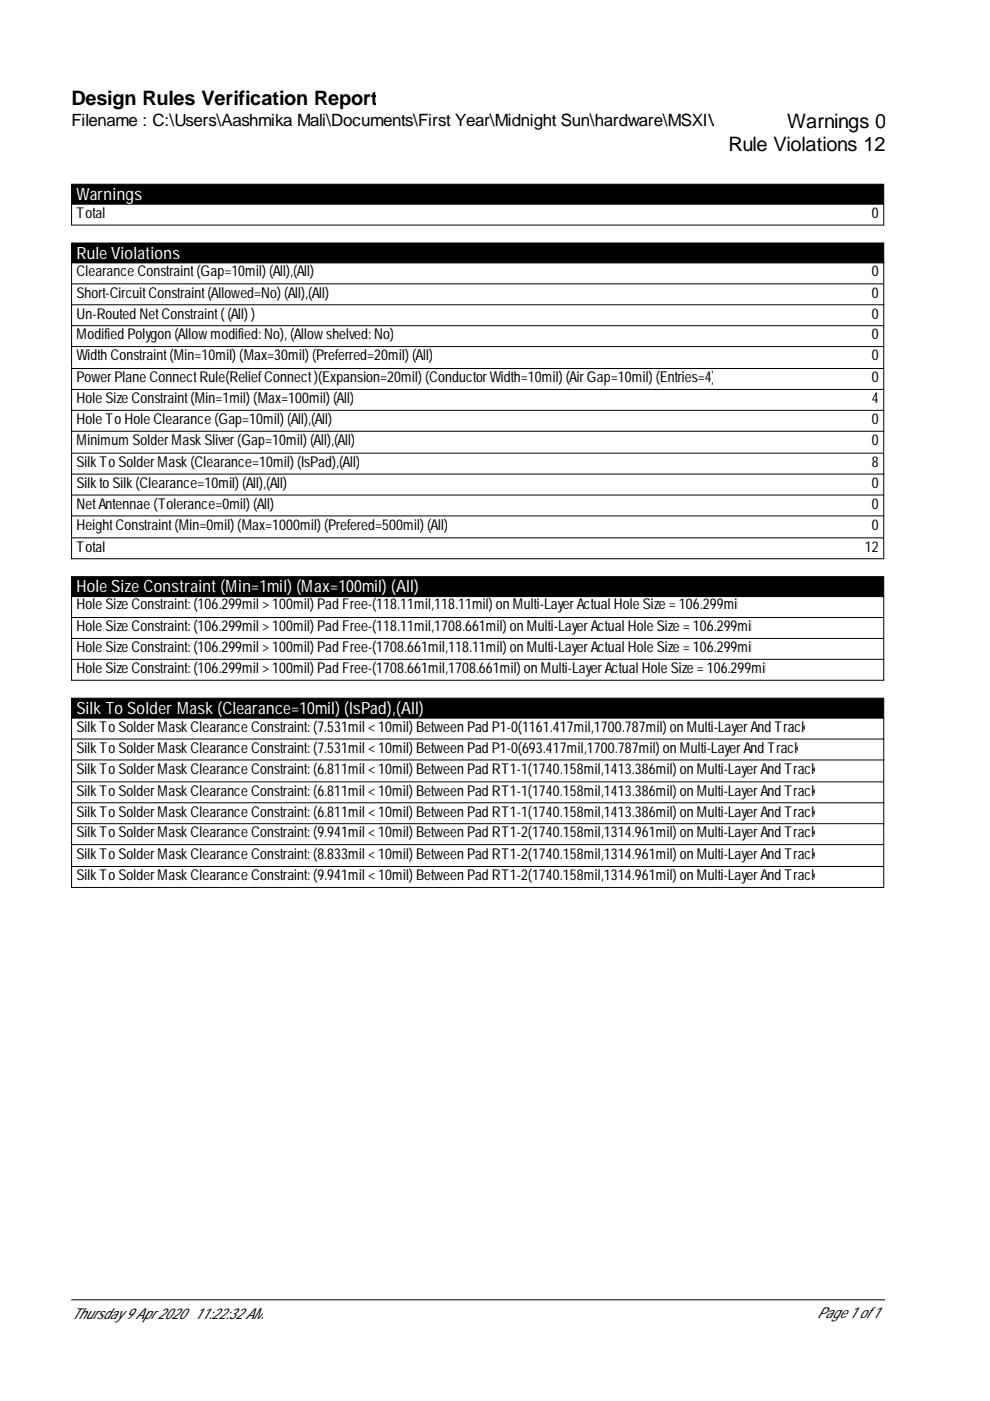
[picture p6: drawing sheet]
<svg xmlns="http://www.w3.org/2000/svg" width="210mm" height="297mm" viewBox="0 0 210 297" stroke-linecap="round" stroke-linejoin="round" font-family="sans-serif">
<defs><g id="words">
<g font-size="4.2">
<text x="15.2" y="22.2">Design Rules Verification Report</text>
<text x="166.9" y="27">Warnings 0</text>
<text x="154.5" y="32.1">Rule Violations 12</text>
</g>
<text font-size="3.6" x="15.2" y="26.7">Filename : C:\Users\Aashmika Mali\Documents\First Year\Midnight Sun\hardware\MSXIV</text>
<g font-size="3.6" fill="#fff">
<text x="16.2" y="42.4">Warnings</text>
<text x="16.2" y="54.9">RuleViolations</text>
<text x="16.2" y="125.6">HoleSizeConstraint(Min=1mil) (Max=100mil) (All)</text>
<text x="16.2" y="151.4">SilkToSolder Mask(Clearance=10mil) (IsPad),(All)</text>
</g>
<g font-size="3.2">
<text x="16.2" y="46.2">Total</text>
<text x="184.8" y="46.2">0</text>
<text x="16.2" y="58.5">ClearanceConstraint(Gap=10mil)(All),(All)</text>
<text x="184.8" y="58.5">0</text>
<text x="16.2" y="63.1">Short-CircuitConstraint(Allowed=No)(All),(All)</text>
<text x="184.8" y="63.1">0</text>
<text x="16.2" y="67.5">Un-RoutedNetConstraint((All))</text>
<text x="16.2" y="72">ModifiedPolygon(Allowmodified: No), (Allowshelved: No)</text>
<text x="184.8" y="67.5">0</text>
<text x="184.8" y="72">0</text>
<text x="16.2" y="76.4">WidthConstraint(Min=10mil)(Max=30mil)(Preferred=20mil)(All)</text>
<text x="184.8" y="76.4">0</text>
<text x="16.2" y="81.1">PowerPlaneConnectRule(ReliefConnect)(Expansion=20mil)(ConductorWidth=10mil)(AirGap=10mil)(Entries=4)</text>
<text x="184.8" y="81.1">0</text>
<text x="16.2" y="85.5">HoleSizeConstraint(Min=1mil)(Max=100mil)(All)</text>
<text x="16.2" y="89.9">HoleToHoleClearance(Gap=10mil)(All),(All)</text>
<text x="184.8" y="85.5">4</text>
<text x="184.8" y="89.9">0</text>
<text x="16.2" y="94.4">MinimumSolderMaskSliver(Gap=10mil)(All),(All)</text>
<text x="184.8" y="94.4">0</text>
<text x="16.2" y="99">SilkToSolderMask(Clearance=10mil)(IsPad),(All)</text>
<text x="184.8" y="99">8</text>
<text x="16.2" y="103.4">SilktoSilk(Clearance=10mil)(All),(All)</text>
<text x="16.2" y="107.9">NetAntennae(Tolerance=0mil)(All)</text>
<text x="184.8" y="103.4">0</text>
<text x="184.8" y="107.9">0</text>
<text x="16.2" y="112.3">HeightConstraint(Min=0mil)(Max=1000mil)(Prefered=500mil)(All)</text>
<text x="184.8" y="112.3">0</text>
<text x="16.2" y="117">Total</text>
<text x="183.4" y="117">12</text>
<text x="16.2" y="129.2">HoleSizeConstraint: (106.299mil &gt;100mil)PadFree-(118.11mil,118.11mil)onMulti-LayerActual HoleSize=106.299mil</text>
<text x="16.2" y="133.8">HoleSizeConstraint: (106.299mil &gt;100mil)PadFree-(118.11mil,1708.661mil)onMulti-LayerActual HoleSize=106.299mil</text>
<text x="16.2" y="138.3">HoleSizeConstraint: (106.299mil &gt;100mil)PadFree-(1708.661mil,118.11mil)onMulti-LayerActual HoleSize=106.299mil</text>
<text x="16.2" y="142.7">HoleSizeConstraint: (106.299mil &gt;100mil)PadFree-(1708.661mil,1708.661mil)onMulti-LayerActual HoleSize=106.299mil</text>
<text x="16.2" y="155.2">SilkToSolderMaskClearanceConstraint: (7.531mil &lt;10mil)BetweenPadP1-0(1161.417mil,1700.787mil)onMulti-LayerAndTrack</text>
<text x="16.2" y="159.6">SilkToSolderMaskClearanceConstraint: (7.531mil &lt;10mil)BetweenPadP1-0(693.417mil,1700.787mil)onMulti-LayerAndTrack</text>
<text x="16.2" y="164">SilkToSolderMaskClearanceConstraint: (6.811mil &lt;10mil)BetweenPadRT1-1(1740.158mil,1413.386mil)onMulti-LayerAndTrack</text>
<text x="16.2" y="168.7">SilkToSolderMaskClearanceConstraint: (6.811mil &lt;10mil)BetweenPadRT1-1(1740.158mil,1413.386mil)onMulti-LayerAndTrack</text>
<text x="16.2" y="173.1">SilkToSolderMaskClearanceConstraint: (6.811mil &lt;10mil)BetweenPadRT1-1(1740.158mil,1413.386mil)onMulti-LayerAndTrack</text>
<text x="16.2" y="177.6">SilkToSolderMaskClearanceConstraint: (9.941mil &lt;10mil)BetweenPadRT1-2(1740.158mil,1314.961mil)onMulti-LayerAndTrack</text>
<text x="16.2" y="182.2">SilkToSolderMaskClearanceConstraint: (8.833mil &lt;10mil)BetweenPadRT1-2(1740.158mil,1314.961mil)onMulti-LayerAndTrack</text>
<text x="16.2" y="186.6">SilkToSolderMaskClearanceConstraint: (9.941mil &lt;10mil)BetweenPadRT1-2(1740.158mil,1314.961mil)onMulti-LayerAndTrack</text>
<text x="15.2" y="279.7">Thursday9Apr2020</text>
<text x="41.2" y="279.7">11:22:32AM</text>
<text x="173.3" y="279.5">Page1 of1</text>
</g>
</g></defs>
<path d="M15.2 39.1h172.2v4.2h-172.2zM15.2 51.5h172.2v4.2h-172.2zM15.2 122.3h172.2v4.2h-172.2zM15.2 148h172.2v4.3h-172.2z" fill="#000" stroke="#000" stroke-width=".21"/>
<g fill="none" stroke="#000" stroke-width=".21">
<path d="M15.2 43.3v4.4h172.2v-4.4M15.2 55.5v4.5M187.4 55.5v4.5M15.2 77.9v-17.7h172.2v17.7M15.2 64.6h172.2M15.2 69.1h172.2M15.2 73.5h172.2M15.2 95.9v-17.8h172.2v17.8M15.2 82.6h172.2M15.2 87h172.2M15.2 91.4h172.2M15.2 113.8v-17.7h172.2v17.7"/>
<path d="M15.2 114h172.2v4.5h-172.2zM15.2 100.5h172.2M15.2 105h172.2M15.2 109.4h172.2M15.2 126.3v4.4M15.2 130.9h172.2v13.3h-172.2zM15.2 135.4h172.2M15.2 139.8h172.2M187.4 126.3v4.4M15.2 152.3v13.3M15.2 156.7h172.2M187.4 152.3v13.3"/>
<path d="M15.2 165.8h172.2v13.3h-172.2zM15.2 179.3v8.9h172.2v-8.9M15.2 161.1h172.2M15.2 170.2h172.2M15.2 174.6h172.2M15.2 183.7h172.2M15.2 275.6h172.4"/>
</g>
<use href="#words"/>
</svg>
